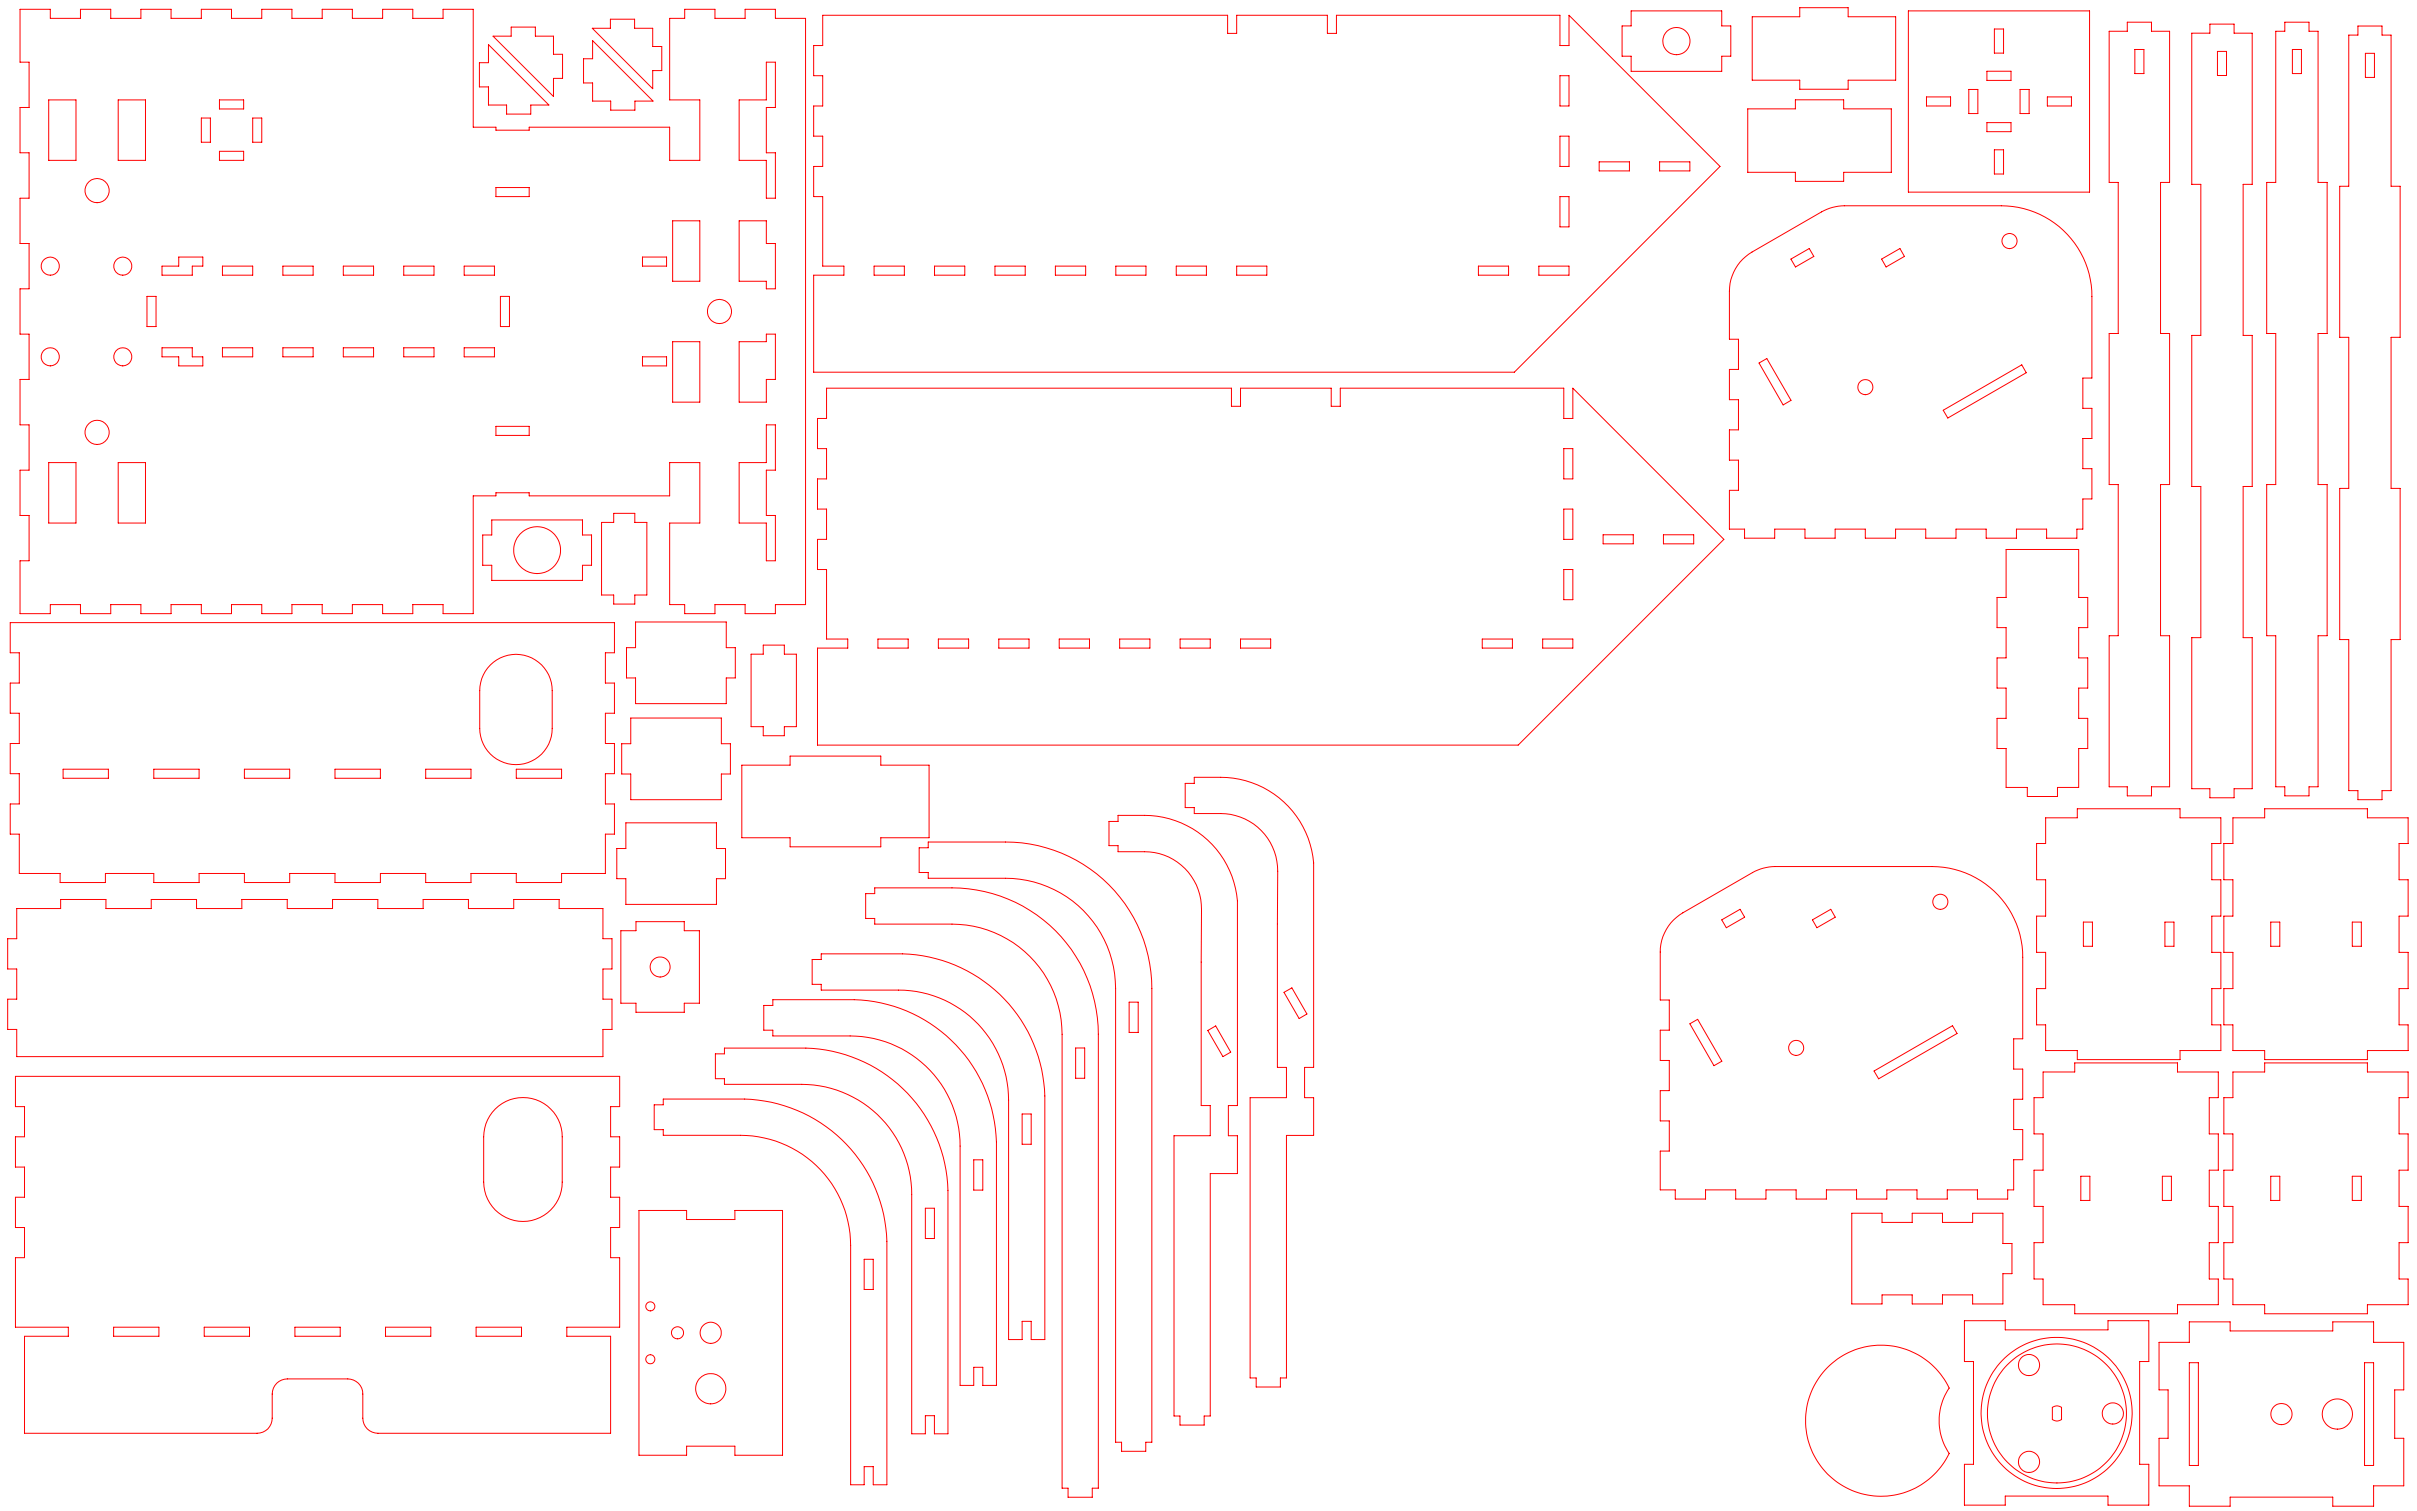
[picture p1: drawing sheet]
<svg xmlns="http://www.w3.org/2000/svg" width="800mm" height="500mm" viewBox="0 0 800 500" stroke-linecap="round" stroke-linejoin="round" font-family="sans-serif">
<g fill="none" stroke="#f00" stroke-width=".33">
<path d="M6.6 3.1h10.1v3h9.9v-3h10.1v3h9.9v-3h10v3h10v-3h10v3h10v-3h10v3h10v-3h10v3h10v-3h10v3h10v-3h10v39h7.5v1h11.1v-1h46.5v11h9.9v-20h-9.9v-27h4.9v-3h10v3h10v-3h10v3h10v194h-10v3h-10v-3h-10v3h-10v-3h-4.9v-27h9.9v-20h-9.9v11h-46.5v-1h-11.1v1h-7.5v39h-10v-3h-10v3h-10v-3h-10v3h-10v-3h-10v3h-10v-3h-10v3h-10v-3h-10v3h-10v-3h-9.9v3h-10.1v-3h-9.9v3h-10.1v-17.5h3v-15h-3v-15h3v-15h-3v-15h3v-15h-3v-15h3v-15h-3v-15h3v-15h-3v-15h3v-15h-3zM161.7 14.8l20 20h-6v3h-8v-3h-6v-6h-3v-8h3zM163.2 12h6v-3h8v3h6v6h3v7.9h-3v6zM196 9.4h6v-3h8v3h6v6h3v8h-3v6zM196.1 13.4l20 20.1h-6v2.9h-8v-2.9h-6v-6h-3v-8.1h3zM272.3 5.1h134v5.9h3v-5.9h30v5.9h3v-5.9h74v10h3v-10l50 50-68.1 68.1h-231.9v-32.1h10v-3h-7v-23h-3v-10h3v-10h-3v-10h3v-10h-3v-10h3zM539.9 3.6h30v5h3v10h-3v5h-30v-5h-3v-10h3zM580 5.5h15.7v-3h16v3h15.8v21h-15.8v3h-16v-3h-15.7zM631.6 3.6h60v60h-60zM660.1 9.6h3.1v8h-3.1zM698.1 10.3h6v-3h8v3h6v50.1h-3v50h3v49.9h-3v50.1h3v50h-6v3h-8v-3h-6v-50h3v-50.1h-3v-49.9h3v-50h-3zM706.6 16.4h3v7.9h-3z"/>
<path d="M725.5 11h5.9v-3h8.1v3h6v50h-3v50h3v50h-3v50h3v50h-6v3h-8.1v-3h-5.9v-50h3v-50h-3v-50h3v-50h-3zM734 17h3v8h-3zM753.3 10.3h2.9v-3h8.1v3h3v50.1h3v50h-3v49.9h3v50.1h-3v50h-3v3h-8.1v-3h-2.9v-50h-3v-50.1h3v-49.9h-3v-50h3zM758.8 16.4h3v7.9h-3zM777.4 11.6h3.1v-3h7.9v3h3v50h3v50h-3v50h3v50h-3v50h-3v3h-7.9v-3h-3.1v-50h-3v-50h3v-50h-3v-50h3zM782.9 17.6h3v8h-3zM16.1 33.1h9.1v20h-9.1zM39.1 33.1h9.1v20h-9.1zM66.6 39.1h3v8h-3zM72.6 33.1h8v3h-8zM83.6 39.1h3v8h-3zM253.6 20.6h3v15h-3v15h3v15h-3v-12.5h-8.9v-20h8.9z"/>
<path d="M516.3 25.1h3v10h-3zM578.5 36h15.8v-3h15.9v3h15.8v21h-15.8v3h-15.9v-3h-15.8zM637.6 32.1h8v3h-8zM651.7 29.6h2.9v8h-2.9zM657.6 23.6h8v3h-8zM668.6 29.6h3v8h-3zM677.7 32.1h7.9v3h-7.9zM72.6 50.1h8v3h-8zM516.3 45.1h3v10h-3zM529.3 53.6h10v3h-10zM549.3 53.6h10v3h-10zM657.6 40.6h8v3h-8z"/>
<path d="M660.1 49.6h3.1v8h-3.1zM164.1 62.1h11.1v3h-11.1zM222.6 73.1h9v20h-9zM244.7 73.1h8.9v7.5h3v15h-3v-2.5h-8.9zM516.3 65.1h3v10h-3zM48.6 98.1h3v10h-3zM53.6 88.1h5.6v-3h7.9v3h-3.5v3h-10zM73.6 88.1h10v3h-10zM93.6 88.1h10v3h-10zM113.6 88.1h10v3h-10zM133.6 88.1h10.1v3h-10.1zM153.6 88.1h10.1v3h-10.1z"/>
<path d="M165.6 98.1h3v10h-3zM212.7 85.1h7.9v3h-7.9zM289.3 88.1h10v3h-10zM309.3 88.1h10v3h-10zM329.3 88.1h10v3h-10zM349.3 88.1h10v3h-10zM369.3 88.1h10v3h-10zM389.3 88.1h10v3h-10zM409.3 88.1h10v3h-10zM489.3 88.1h10v3h-10zM509.3 88.1h10v3h-10zM576.8 85.8l3.1-2.4 23-13.3a15.6 15.6 0 0 1 7.5-2h52a30 30 0 0 1 30 30v27h-3v10h3v10h-3v10h3v10h-3v10h-2v3h-10v-3h-10v3h-10v-3h-10v3h-10v-3h-10v3h-10v-3h-10v3h-10v-3h-10v3h-10v-3h-5v-12.9h3v-9.9h-3v-10.1h3v-9.9h-3v-10.1h3v-9.9h-3v-15.9a15.2 15.2 0 0 1 4.4-10.6z"/>
<path d="M592.8 85.7l6-3.5 1.6 2.7-6.1 3.4zM622.8 85.7l6.1-3.5 1.4 2.7-6 3.4zM53.6 115.1h10v3h3.5v3h-7.9v-3h-5.6zM73.6 115.1h10v3h-10zM93.6 115.1h10v3h-10zM113.6 115.1h10v3h-10zM133.6 115.1h10.1v3h-10.1zM153.6 115.1h10.1v3h-10.1zM212.7 118.1h7.9v3h-7.9zM222.6 113.1h9v20h-9zM244.7 113.1h8.9v-2.5h3v15h-3v7.5h-8.9zM273.6 128.5h134v6h3v-6h30v6h3v-6h74v10h3v-10l50 50-68.1 68.1h-231.9v-32.1h10v-3h-7v-23h-3v-10h3v-10h-3v-10h3v-10h-3v-10h3z"/>
<path d="M582.2 120.1l2.6-1.5 8 13.9-2.6 1.5zM643.2 135.8l26-15.1 1.5 2.6-26 15zM16.1 153.1h9.1v20h-9.1zM39.1 153.1h9.1v20h-9.1zM164.1 141.1h11.1v3h-11.1zM253.6 140.6h3v15h-3v15h3v15h-3v-12.5h-8.9v-20h8.9zM517.6 148.5h3v10h-3zM162.8 172.1h30v4.9h3v10h-3v5.1h-30v-5.1h-3v-10h3zM199.1 172.9h4v-3h7v3h4v24h-4v3h-7v-3h-4zM517.6 168.5h3v10h-3zM530.6 177h10v3h-10zM550.6 177h10v3h-10z"/>
<path d="M517.6 188.5h3v9.9h-3zM664 181.8h24v15.9h3v10h-3v10h3v10h-3v10h3v10h-3v12.9h-7v3h-10v-3h-7v-12.9h-3v-10h3v-10h-3v-10h3v-10h-3v-10h3zM3.4 206h200v10h-3v10h3v10h-3v10h3v10h-3v10h3v10h-3v13h-14.5v3h-15v-3h-15v3h-15v-3h-15v3h-15v-3h-15v3h-15v-3h-15v3h-15v-3h-16v3h-15v-3h-13.5v-13h-3v-10h3v-10h-3v-10h3v-10h-3v-10h3v-10h-3zM210.4 205.8h30v8.5h3v10h-3v8.5h-30v-8.5h-3v-10h3zM248.6 216.5h4v-3h7v3h4v24h-4v3h-7v-3h-4zM290.6 211.5h10v3h-10zM310.6 211.5h10v3h-10zM330.6 211.5h10v3h-10zM350.6 211.5h10v3h-10zM370.6 211.5h10v3h-10zM390.6 211.5h10v3h-10zM410.6 211.5h10v3h-10z"/>
<path d="M490.6 211.5h10v3h-10zM510.6 211.5h10v3h-10zM162.3 220a12 12 0 0 1 13.1-2.6 12 12 0 0 1 7.4 11.1v12.5a12 12 0 0 1-12 12 12 12 0 0 1-12-12v-12.5a11.9 11.9 0 0 1 3.5-8.5zM208.8 237.6h30v8.5h3v10h-3v8.5h-30v-8.5h-3v-10h3zM20.9 254.5h15v3h-15zM50.9 254.5h15v3h-15zM80.9 254.5h15v3h-15zM110.9 254.5h15v3h-15zM140.9 254.5h15v3h-15zM170.9 254.5h15v3h-15zM245.5 253.2h16v-3h30v3h16v24h-16v3h-30v-3h-16zM392.3 259.2h3v-2a58 58 0 0 1 14.9 .7 30.9 30.9 0 0 1 24.6 27.6v67.7h-3v10h3v12.5h-9v80.3h-2v3h-8v-3h-2v-92.8h12v-10h-3l.1-64.9a18.9 18.9 0 0 0-18.9-19.1h-8.7v-2h-3z"/>
<path d="M207.2 272.3h29.9v8.5h3v10h-3v8.5h-29.9v-8.5h-3v-10h3zM367.1 271.8h3v-2a58 58 0 0 1 14.9 .6 30.9 30.9 0 0 1 24.6 27.7v67.7h-3v10h3v12.5h-9v80.3h-2v3h-8v-3h-2v-92.8h12v-10h-3l.1-64.9a18.9 18.9 0 0 0-18.9-19.1h-8.7v-2h-3zM677.1 270.6h10.5v-3h34v3h13.5v8.5h-3v12h3v12h-3v12h3v12h-3v12h3v8.5h-13.5v3h-34v-3h-10.5v-8.5h-3v-12h3v-12h-3v-12h3v-12h-3v-12h3zM739.1 270.6h10.5v-3h34v3h13.5v8.5h-3v12h3v12h-3v12h3v12h-3v12h3v8.5h-13.5v3h-34v-3h-10.5v-8.5h-3v-12h3v-12h-3v-12h3v-12h-3v-12h3zM286.5 295.7h3v-1.9h25.6a48.4 48.4 0 0 1 48.4 48.4v150.2h-2v3h-8v-3h-2v-150.2a36.5 36.5 0 0 0-36.4-36.4h-25.6v-1.9h-3zM304.2 280.5h3v-1.9h25.6a48.4 48.4 0 0 1 48.4 48.5v150.1h-2v3h-8v-3h-1.9v-150.1a36.4 36.4 0 0 0-36.5-36.5h-25.6v-1.9h-3zM5.5 300.6h14.6v-3h15v3h15v-3h15v3h14.9v-3h15.1v3h15v-3h15v3h15v-3h14.9v3h15v-3h15.1v3h14.5v10h3v10h-3v10h3v10h-3v9h-194.1v-9h-3v-10h3v-10h-3v-10h3zM205.5 308h5v-3h16v3h5v24h-5v3h-16v-3h-5zM268.8 317.5h3v-1.9h27a48.4 48.4 0 0 1 47 47.1v80.6h-4.5v-6.1h-3v6.1h-4.5v-79.3a36.4 36.4 0 0 0-36.4-36.4h-25.6v-1.9h-3zM553.9 304.5l3.1-2.4 23-13.3a15.6 15.6 0 0 1 7.6-2.1h51.9a30 30 0 0 1 30 30.1v27h-3v10h3v10h-3v10h3v10h-3v9.9h-2v3.1h-10v-3.1h-10v3.1h-10v-3.1h-10v3.1h-10v-3.1h-10v3.1h-10v-3.1h-10v3.1h-10v-3.1h-10v3.1h-10v-3.1h-5v-12.8h3v-10h-3v-10h3v-10h-3v-10h3v-10h-3v-15.9a14.8 14.8 0 0 1 4.4-10.5zM569.9 304.4l6-3.5 1.6 2.6-6.1 3.5zM599.9 304.4l6.1-3.5 1.4 2.6-6 3.5z"/>
<path d="M689.6 305.1h3v8h-3zM716.6 305.1h3v8h-3zM751.6 305.1h3v8h-3zM778.6 305.1h3v8h-3zM252.8 332.7h3v-1.9h27a48.5 48.5 0 0 1 47 47.1v80.5h-4.5v-6h-3v6h-4.5v-79.2a36.4 36.4 0 0 0-36.4-36.4h-25.6v-1.9h-3zM373.7 331.6h3v10h-3zM425 328.4l2.6-1.5 5 8.6-2.6 1.6zM559.3 338.8l2.6-1.5 8 13.9-2.6 1.4zM5.1 356.2h200v10h-3v10h3v10h-3v10h3v10h-3v10h3v23h-17.5v3h14.5v32.1h-77a5 5 0 0 1-5-5v-8a4.9 4.9 0 0 0-5-5h-20a5 5 0 0 0-5 5v8a4.9 4.9 0 0 1-5 5h-77v-32.1h14.5v-3h-17.5v-23h3v-10h-3v-10h3v-10h-3v-10h3v-10h-3zM236.8 348.7h3v-1.9h26.9a48.5 48.5 0 0 1 47.1 47.1v80.6h-4.5v-6h-3v6h-4.5v-79.2a36.5 36.5 0 0 0-36.4-36.5h-25.6v-1.9h-3zM356 346.8h3v10h-3zM399.8 341l2.6-1.5 5 8.7-2.6 1.4z"/>
<path d="M620.3 354.4l26-15 1.5 2.6-26 15zM676.2 354.7h10.5v-3h34v3h13.5v8.5h-3v12h3v12h-3v12h3v12h-3v12h3v8.5h-13.5v3h-34v-3h-10.5v-8.5h-3v-12h3v-12h-3v-12h3v-12h-3v-12h3zM739.1 354.7h10.5v-3h34v3h13.5v8.5h-3v12h3v12h-3v12h3v12h-3v12h3v8.5h-13.5v3h-34v-3h-10.5v-8.5h-3v-12h3v-12h-3v-12h3v-12h-3v-12h3zM163.9 367a13 13 0 0 1 14.2-2.8 13 13 0 0 1 8 12v15a13 13 0 0 1-13 13 13 13 0 0 1-13-13v-15a13 13 0 0 1 3.8-9.2zM216.5 365.6h3v-1.9h27a48.5 48.5 0 0 1 47 47v80.6h-4.5v-6h-3v6h-4.4v-79.2a36.5 36.5 0 0 0-36.5-36.4h-25.6v-1.9h-3zM338.3 368.6h3v10h-3zM306.3 399.8h3v10h-3zM322.3 383.8h3v10h-3zM688.7 389.2h3v8h-3zM715.7 389.2h3v8h-3zM751.6 389.2h3v8h-3zM778.6 389.2h3v8h-3z"/>
<path d="M211.5 400.6h15.8v2.9h15.9v-2.9h15.8v80.9h-15.8v-2.9h-15.9v2.9h-15.8zM286 416.7h3v10h-3zM612.9 401.5h10v3h10v-3h10v3h10v-3h10v10h3v10h-3v10h-10v-3h-10v3h-10v-3h-10v3h-10zM37.6 439.2h15v3h-15zM67.6 439.2h15v3h-15zM97.6 439.2h15v3h-15zM127.6 439.2h15v3h-15zM157.6 439.2h15v3h-15zM650.2 437h13.5v3.1h34v-3.1h13.5v13.5h-3v34h3v13.6h-13.5v-3h-34v3h-13.5v-13.6h3v-34h-3zM604.9 452.5a25 25 0 0 1 40.3 6.8 19.3 19.3 0 0 0 0 21.6 25 25 0 0 1-37 9.7 25 25 0 0 1-3.3-38.1zM714.6 444.2h10v-6.8h13.6v3h33.9v-3h13.5v6.8h10v15.7h-3v16h3v15.8h-10v6.7h-13.5v-3h-33.9v3h-13.6v-6.7h-10v-15.8h3v-16h-3zM724.6 450.9h3v34h-3z"/>
<path d="M782.6 450.9h3v34h-3zM679.3 465.7a2.55 2.55 0 0 1 3 0v4a2.55 2.55 0 0 1-3 0z"/>
<circle cx="554.9" cy="13.6" r="4.5"/>
<circle cx="32.1" cy="63.1" r="4"/>
<circle cx="665.1" cy="79.8" r="2.5"/>
<circle cx="16.6" cy="88.1" r="3"/>
<circle cx="40.6" cy="88.1" r="2.99"/>
<circle cx="16.6" cy="118.1" r="3"/>
<circle cx="40.7" cy="118.1" r="2.99"/>
<circle cx="238.1" cy="103.1" r="4"/>
<circle cx="617.4" cy="128.1" r="2.5"/>
<circle cx="32.1" cy="143.1" r="4"/>
<circle cx="177.8" cy="182" r="7.8"/>
<circle cx="642.2" cy="298.4" r="2.51"/>
<circle cx="218.5" cy="320" r="3.3"/>
<circle cx="594.5" cy="346.8" r="2.5"/>
<circle cx="215.2" cy="432.3" r="1.5"/>
<circle cx="215.2" cy="449.8" r="1.5"/>
<circle cx="224.2" cy="441" r="2.01"/>
<circle cx="235.2" cy="459.5" r="5"/>
<circle cx="235.2" cy="441" r="3.5"/>
<circle cx="671.6" cy="451.7" r="3.5"/>
<circle cx="680.7" cy="467.5" r="25"/>
<circle cx="680.8" cy="467.7" r="23"/>
<circle cx="699.3" cy="467.7" r="3.5"/>
<circle cx="755.1" cy="467.9" r="3.5"/>
<circle cx="773.6" cy="467.9" r="5"/>
<circle cx="671.6" cy="483.7" r="3.5"/>
</g>
</svg>
